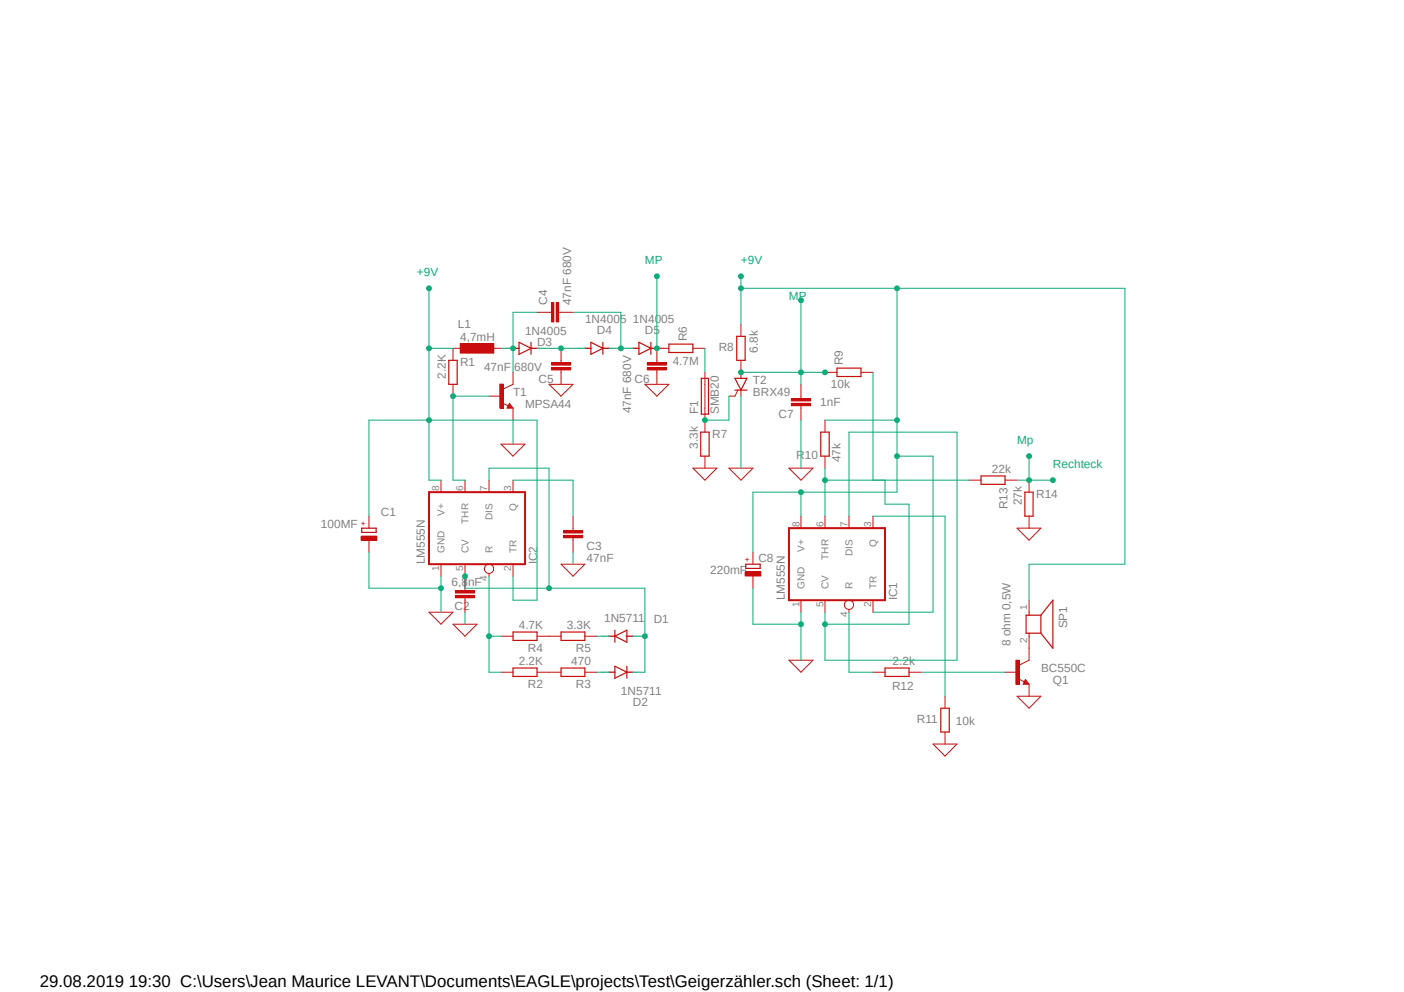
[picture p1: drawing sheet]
<svg xmlns="http://www.w3.org/2000/svg" width="297mm" height="210mm" viewBox="0 0 297 210" stroke-linecap="round" stroke-linejoin="round" font-family="sans-serif">
<defs><g id="words">
<text font-size="3.6" x="8.4" y="208.9">29.08.2019 19:30 C:\Users\Jean Maurice LEVANT\Documents\EAGLE\projects\Test\Geigerzähler.sch (Sheet: 1/1)</text>
<g font-size="2.5" fill="#0dab76">
<text x="88.2" y="58.5">+9V</text>
<text x="136.4" y="55.9">MP</text>
<text x="156.8" y="55.9">+9V</text>
<text x="166.9" y="63.5">MP</text>
<text x="215.2" y="94">Mp</text>
<text x="222.8" y="99.1">Rechteck</text>
</g>
<g font-size="2.5" fill="#808080">
<text x="115.8" y="64.6" transform="rotate(-90 115.8 64.6)">C4</text>
<text x="120.9" y="64.6" transform="rotate(-90 120.9 64.6)">47nF 680V</text>
<text x="96.9" y="69.3">L1</text>
<text x="111.1" y="70.9">1N4005</text>
<text x="123.8" y="68.4">1N4005 1N4005</text>
<text x="126.3" y="70.7">D4</text>
<text x="136.4" y="70.7">D5</text>
<text x="97.3" y="77.5">R1</text>
<text x="97.4" y="72.2">4,7mH</text>
<text x="113.6" y="73.2">D3</text>
<text x="142.3" y="77.3">4.7M</text>
<text x="145.3" y="72.2" transform="rotate(-90 145.3 72.2)">R6</text>
<text x="152.1" y="74.2">R8</text>
<text x="160.3" y="74.6" transform="rotate(-90 160.3 74.6)">6.8k</text>
<text x="178.3" y="77.3" transform="rotate(-90 178.3 77.3)">R9</text>
<text x="94.3" y="80.1" transform="rotate(-90 94.3 80.1)">2.2K</text>
<text x="102.4" y="78.4">47nF 680V</text>
<text x="108.5" y="83.8">T1</text>
<text x="114" y="80.9">C5</text>
<text x="134.2" y="80.9">C6</text>
<text x="159.3" y="83.8">BRX49</text>
<text x="159.3" y="81.3">T2</text>
<text x="175.8" y="82.1">10k</text>
<text x="111.1" y="86.4">MPSA44</text>
<text x="133.5" y="87.5" transform="rotate(-90 133.5 87.5)">47nF 680V</text>
<text x="147.7" y="87.6" transform="rotate(-90 147.7 87.6)">F1</text>
<text x="152.1" y="87.6" transform="rotate(-90 152.1 87.6)">SMB20</text>
<text x="164.7" y="88.5">C7</text>
<text x="173.5" y="86">1nF</text>
<text x="147.6" y="94.9" transform="rotate(-90 147.6 94.9)">3.3k</text>
<text x="150.7" y="92.7">R7</text>
<text x="168.4" y="97">R10</text>
<text x="177.8" y="97.8" transform="rotate(-90 177.8 97.8)">47k</text>
<text x="209.8" y="100.1">22k</text>
<text x="213.1" y="107.7" transform="rotate(-90 213.1 107.7)">R13</text>
<text x="216.2" y="106.9" transform="rotate(-90 216.2 106.9)">27k</text>
<text x="219.2" y="105.4">R14</text>
<text x="67.9" y="111.8">100MF</text>
<text x="80.6" y="109.2">C1</text>
<text x="89.9" y="119.4" transform="rotate(-90 89.9 119.4)">LM555N</text>
<text x="113.6" y="119.4" transform="rotate(-90 113.6 119.4)">IC2</text>
<text x="124.1" y="116.5">C3</text>
<text x="124.1" y="119">47nF</text>
<text x="160.4" y="118.9">C8</text>
<text x="95.5" y="124.1">6,8nF</text>
<text x="150.3" y="121.5">220mF</text>
<text x="96.2" y="129.2">C2</text>
<text x="127.8" y="131.5">1N5711</text>
<text x="138.3" y="131.8">D1</text>
<text x="166" y="127" transform="rotate(-90 166 127)">LM555N</text>
<text x="189.8" y="127" transform="rotate(-90 189.8 127)">IC1</text>
<text x="109.8" y="133.1">4.7K</text>
<text x="111.7" y="137.9">R4</text>
<text x="119.9" y="133.1">3.3K</text>
<text x="121.8" y="137.9">R5</text>
<text x="213.8" y="136.7" transform="rotate(-90 213.8 136.7)">8 ohm 0,5W</text>
<text x="225.8" y="133" transform="rotate(-90 225.8 133)">SP1</text>
<text x="109.8" y="140.7">2.2K</text>
<text x="120.9" y="140.7">470</text>
<text x="188.8" y="140.7">2.2k</text>
<text x="220.3" y="142.2">BC550C</text>
<text x="111.7" y="145.5">R2</text>
<text x="121.8" y="145.5">R3</text>
<text x="131.4" y="147.1">1N5711</text>
<text x="133.9" y="149.4">D2</text>
<text x="188.7" y="146">R12</text>
<text x="222.8" y="144.8">Q1</text>
<text x="194" y="152.9">R11</text>
<text x="202.2" y="153.4">10k</text>
</g>
<g font-size="2.1" fill="#808080">
<text x="92.9" y="103.8" transform="rotate(-90 92.9 103.8)">8</text>
<text x="98" y="103.8" transform="rotate(-90 98 103.8)">6</text>
<text x="103.1" y="103.8" transform="rotate(-90 103.1 103.8)">7</text>
<text x="108.2" y="103.8" transform="rotate(-90 108.2 103.8)">3</text>
<text x="94.1" y="109.1" transform="rotate(-90 94.1 109.1)">V+</text>
<text x="99.1" y="110.8" transform="rotate(-90 99.1 110.8)">THR</text>
<text x="104.2" y="110" transform="rotate(-90 104.2 110)">DIS</text>
<text x="109.3" y="108.1" transform="rotate(-90 109.3 108.1)">Q</text>
<text x="169.1" y="111.4" transform="rotate(-90 169.1 111.4)">8</text>
<text x="174.2" y="111.4" transform="rotate(-90 174.2 111.4)">6</text>
<text x="179.3" y="111.4" transform="rotate(-90 179.3 111.4)">7</text>
<text x="184.3" y="111.4" transform="rotate(-90 184.3 111.4)">3</text>
<text x="94.1" y="117.1" transform="rotate(-90 94.1 117.1)">GND</text>
<text x="99.1" y="117.1" transform="rotate(-90 99.1 117.1)">CV</text>
<text x="104.2" y="117.1" transform="rotate(-90 104.2 117.1)">R</text>
<text x="109.3" y="117.1" transform="rotate(-90 109.3 117.1)">TR</text>
<text x="170.2" y="116.7" transform="rotate(-90 170.2 116.7)">V+</text>
<text x="175.3" y="118.4" transform="rotate(-90 175.3 118.4)">THR</text>
<text x="180.4" y="117.6" transform="rotate(-90 180.4 117.6)">DIS</text>
<text x="185.5" y="115.7" transform="rotate(-90 185.5 115.7)">Q</text>
<text x="92.9" y="120.9" transform="rotate(-90 92.9 120.9)">1</text>
<text x="98" y="120.9" transform="rotate(-90 98 120.9)">5</text>
<text x="103.1" y="122.9" transform="rotate(-90 103.1 122.9)">4</text>
<text x="108.2" y="120.9" transform="rotate(-90 108.2 120.9)">2</text>
<text x="170.2" y="124.7" transform="rotate(-90 170.2 124.7)">GND</text>
<text x="175.3" y="124.7" transform="rotate(-90 175.3 124.7)">CV</text>
<text x="180.4" y="124.7" transform="rotate(-90 180.4 124.7)">R</text>
<text x="185.5" y="124.7" transform="rotate(-90 185.5 124.7)">TR</text>
<text x="169.1" y="128.5" transform="rotate(-90 169.1 128.5)">1</text>
<text x="174.2" y="128.5" transform="rotate(-90 174.2 128.5)">5</text>
<text x="179.3" y="130.5" transform="rotate(-90 179.3 130.5)">4</text>
<text x="184.3" y="128.5" transform="rotate(-90 184.3 128.5)">2</text>
<text x="217.3" y="129.2" transform="rotate(-90 217.3 129.2)">1</text>
<text x="217.3" y="136.1" transform="rotate(-90 217.3 136.1)">2</text>
</g>
<g font-size="1.8" fill="#c90d0c">
<text x="77.5" y="111.4" transform="rotate(-90 77.5 111.4)">+</text>
<text x="158.7" y="119" transform="rotate(-90 158.7 119)">+</text>
</g>
<g font-size=".6" fill="#808080">
<text x="106.9" y="73.9">SpiceOrder 1</text>
<text x="112" y="73.9">SpiceOrder 2</text>
<text x="122.2" y="73.9">SpiceOrder 1</text>
<text x="127.2" y="73.9">SpiceOrder 2</text>
<text x="132.3" y="73.9">SpiceOrder 1</text>
<text x="137.4" y="73.9">SpiceOrder 2</text>
<text x="127.2" y="134.8">SpiceOrder 2</text>
<text x="132.3" y="134.8">SpiceOrder 1</text>
<text x="127.2" y="142.5">SpiceOrder 1</text>
<text x="132.3" y="142.5">SpiceOrder 2</text>
</g>
</g></defs>
<path d="M67.3 51.5l170.9 110.3M238.2 51.5l-170.9 110.3" fill="none" stroke="#fff" stroke-width=".21"/>
<path d="M95 76.2h1.7v5.1h-1.7z" fill="none" stroke="#c90d0c" stroke-width=".25"/>
<path d="M95.8 73.7v2.5M95.8 81.3v2.5M106 94h5.1l-2.6 2.5z" fill="none" stroke="#c90d0c" stroke-width=".21"/>
<path d="M97.4 72.7h7.1v2h-7.1z" fill-rule="evenodd" fill="#c90d0c"/>
<g fill="none" stroke="#c90d0c" stroke-width=".21">
<path d="M95.8 73.7h2.6M97.4 72.7h7.1v2h-7.1zM103.5 73.7h2.5M78.1 109.2v2.6M78.1 114.3v2.5M93.3 101.6v2.5M93.3 119.4v2.5M98.4 101.6v2.5M98.4 119.4v2.5M103.5 101.6v2.5M108.5 101.6v2.5M108.5 119.4v2.5"/>
<path d="M90.8 129.5h5l-2.5 2.6zM103.5 121.4v.5"/>
<circle cx="103.5" cy="120.4" r=".98"/>
</g>
<path d="M90.8 104.1h20.3v15.3h-20.3z" fill="none" stroke="#c90d0c" stroke-width=".42"/>
<path d="M76.5 111.8h3.1v.8h-3.1z" fill="none" stroke="#c90d0c" stroke-width=".25"/>
<path d="M76.4 113.5h3.3v.8h-3.3z" fill-rule="evenodd" fill="#c90d0c"/>
<path d="M76.4 113.5h3.3v.8h-3.3zM98.4 124.5v.5M98.4 126.5v.5" fill="none" stroke="#c90d0c" stroke-width=".21"/>
<path d="M96.3 125h4.1v.5h-4.1z" fill-rule="evenodd" fill="#c90d0c"/>
<path d="M96.3 125h4.1v.5h-4.1z" fill="none" stroke="#c90d0c" stroke-width=".21"/>
<path d="M96.3 126h4.1v.5h-4.1z" fill-rule="evenodd" fill="#c90d0c"/>
<path d="M121.2 111.8v.5M121.2 113.8v.5M95.8 132.1h5.1l-2.5 2.5zM96.3 126h4.1v.5h-4.1zM98.4 121.9v2.6M98.4 127v2.5" fill="none" stroke="#c90d0c" stroke-width=".21"/>
<path d="M119.2 112.3h4.1v.5h-4.1z" fill-rule="evenodd" fill="#c90d0c"/>
<path d="M119.2 112.3h4.1v.5h-4.1z" fill="none" stroke="#c90d0c" stroke-width=".21"/>
<path d="M119.2 113.3h4.1v.5h-4.1z" fill-rule="evenodd" fill="#c90d0c"/>
<g fill="none" stroke="#c90d0c" stroke-width=".21">
<path d="M106.3 85.3l1.2 .6M107.8 85.3l.7 1.1h-1.2zM108.5 81.3l-2 1M118.7 119.4h5l-2.5 2.5zM119.2 113.3h4.1v.5h-4.1zM121.2 109.2v2.6M121.2 114.3v2.5M106 134.6h2.5M113.6 134.6h5.1M123.7 134.6h2.6M106 142.2h2.5M113.6 142.2h5.1"/>
<path d="M123.7 142.2h2.6"/>
</g>
<g fill="none" stroke="#c90d0c" stroke-width=".25">
<path d="M107.8 85.9l.1 .2h-.4l.3-.5 .5 .6h-.8M108.5 133.7h5.1v1.8h-5.1zM118.7 133.7h5v1.8h-5zM128.8 134.6h1.3M130.1 134.6l2.5-1.3v2.6zM130.1 133.3v2.6M132.6 134.6h1.3M108.5 141.4h5.1v1.7h-5.1zM118.7 141.4h5v1.7h-5zM128.8 142.2h1.3M130.1 141l2.5 1.2-2.5 1.3zM132.6 141v2.5"/>
<path d="M132.6 142.2h1.3"/>
</g>
<path d="M105.7 81.3h.8v5.1h-.8z" fill-rule="evenodd" fill="#c90d0c"/>
<path d="M108.5 78.8v2.5M116.2 66.1h.5M118.2 66.1h.5M103.5 83.8h2.5M105.7 81.3h.8v5.1h-.8zM108.5 86.4v2.5" fill="none" stroke="#c90d0c" stroke-width=".21"/>
<path d="M108.5 73.7h1.3M109.8 72.4l2.5 1.3-2.5 1.3zM112.3 72.4v2.6M112.3 73.7h1.3M123.7 73.7h1.3M125 72.4l2.5 1.3-2.5 1.3zM127.5 73.7h1.3M127.5 72.4v2.6M133.9 73.7h1.3M135.2 72.4l2.5 1.3-2.5 1.3zM137.7 73.7h1.3M137.7 72.4v2.6" fill="none" stroke="#c90d0c" stroke-width=".25"/>
<path d="M117.7 64.1h.5v4h-.5z" fill-rule="evenodd" fill="#c90d0c"/>
<path d="M117.7 64.1h.5v4h-.5z" fill="none" stroke="#c90d0c" stroke-width=".21"/>
<path d="M116.7 64.1h.5v4h-.5z" fill-rule="evenodd" fill="#c90d0c"/>
<path d="M113.6 66.1h2.6M116.7 64.1h.5v4h-.5zM118.7 66.1h2.5M118.7 76.2v.6M118.7 78.3v.5" fill="none" stroke="#c90d0c" stroke-width=".21"/>
<path d="M116.7 76.8h4v.5h-4z" fill-rule="evenodd" fill="#c90d0c"/>
<path d="M116.7 76.8h4v.5h-4z" fill="none" stroke="#c90d0c" stroke-width=".21"/>
<path d="M116.7 77.8h4v.5h-4z" fill-rule="evenodd" fill="#c90d0c"/>
<path d="M116.7 77.8h4v.5h-4zM118.7 73.7v2.5M118.7 78.8v2.5M139 76.2v.6M139 78.3v.5M116.2 81.3h5l-2.5 2.5z" fill="none" stroke="#c90d0c" stroke-width=".21"/>
<path d="M136.9 76.8h4.1v.5h-4.1z" fill-rule="evenodd" fill="#c90d0c"/>
<path d="M136.9 76.8h4.1v.5h-4.1z" fill="none" stroke="#c90d0c" stroke-width=".21"/>
<path d="M136.9 77.8h4.1v.5h-4.1z" fill-rule="evenodd" fill="#c90d0c"/>
<g fill="none" stroke="#c90d0c" stroke-width=".21">
<path d="M136.9 77.8h4.1v.5h-4.1zM139 78.8v2.5M141.5 73.7h-2.5v2.5M146.6 73.7h2.5M149.1 78.8v12.6M156.8 68.6v2.6M156.8 76.2v3.9M136.4 81.3h5.1l-2.5 2.5zM146.6 99.1h5.1l-2.6 2.5zM149.1 96.5v2.6M154.2 99.1h5.1l-2.5 2.5zM156.1 82.5l-.6 1.3h-1.3"/>
<path d="M156.8 82.5v1.3M169.5 83.8v.5M169.5 85.9v.5"/>
</g>
<path d="M141.5 72.8h5.1v1.8h-5.1zM155.9 71.2h1.7v5h-1.7zM148.2 91.4h1.8v5.1h-1.8zM148.4 80.1h1.5v7.5h-1.5zM155.5 80.1h2.5l-1.2 2.4zM155.5 82.5h2.5" fill="none" stroke="#c90d0c" stroke-width=".25"/>
<path d="M167.4 84.3h4.1v.5h-4.1z" fill-rule="evenodd" fill="#c90d0c"/>
<path d="M167.4 84.3h4.1v.5h-4.1z" fill="none" stroke="#c90d0c" stroke-width=".21"/>
<path d="M167.4 85.3h4.1v.6h-4.1z" fill-rule="evenodd" fill="#c90d0c"/>
<g fill="none" stroke="#c90d0c" stroke-width=".21">
<path d="M174.5 78.8h2.6M182.2 78.8h2.5M166.9 99.1h5.1l-2.5 2.5zM167.4 85.3h4.1v.6h-4.1zM169.5 81.3v2.5M169.5 86.4v2.5M174.5 88.9v2.5M174.5 96.5v2.6M169.5 109.2v2.6M174.5 109.2v2.6M179.6 109.2v2.6M184.7 109.2v2.6"/>
<path d="M205 101.6h2.6M212.6 101.6h2.6M215.2 111.8h5l-2.5 2.5zM217.7 101.6v2.5M217.7 109.2v2.6M166.9 139.7h5.1l-2.5 2.5zM169.5 127v2.5M174.5 127v2.5M179.6 129v.5M184.7 127v2.5M217.7 139.7l-2 1M184.7 142.2h2.5"/>
<path d="M192.3 142.2h2.6M197.4 157.4h5.1l-2.6 2.6zM199.9 147.3v2.6M199.9 154.9v2.5M215.5 143.6l1.2 .7M217 143.8l.7 1h-1.3z"/>
<circle cx="179.6" cy="128" r=".98"/>
</g>
<path d="M177.1 77.9h5.1v1.8h-5.1zM173.6 91.4h1.8v5.1h-1.8zM207.6 100.7h5v1.8h-5zM216.8 104.1h1.8v5.1h-1.8zM187.2 141.4h5.1v1.7h-5.1zM199 149.9h1.8v5h-1.8zM217 144.3l.1 .2h-.4l.3-.5 .5 .7h-.8" fill="none" stroke="#c90d0c" stroke-width=".25"/>
<path d="M166.9 111.8h20.3v15.2h-20.3z" fill="none" stroke="#c90d0c" stroke-width=".42"/>
<path d="M214.9 139.7h.8v5.1h-.8z" fill-rule="evenodd" fill="#c90d0c"/>
<path d="M214.9 139.7h.8v5.1h-.8zM217.7 127v3.2M217.7 134v5.7M212.6 142.2h2.6M215.2 147.3h5l-2.5 2.6zM217.7 144.8v2.5" fill="none" stroke="#c90d0c" stroke-width=".21"/>
<path d="M157.8 119.4h3v.9h-3zM220.2 130.2h-3.1v3.8h3.1M220.2 130.2v3.8M220.2 130.2l2.6-3.2v10.2l-2.6-3.2" fill="none" stroke="#c90d0c" stroke-width=".25"/>
<path d="M157.6 121h3.3v.9h-3.3z" fill-rule="evenodd" fill="#c90d0c"/>
<path d="M159.3 116.8v2.6M157.6 121h3.3v.9h-3.3zM159.3 121.9v2.6" fill="none" stroke="#c90d0c" stroke-width=".21"/>
<path d="M103.5 83.8h-7.7v17.8h2.6" fill="none" stroke="#0dab76" stroke-width=".21"/>
<circle cx="95.8" cy="83.8" r=".51" fill="#0dab76"/>
<g fill="none" stroke="#0dab76" stroke-width=".21">
<path d="M78.1 116.8v7.7h15.2M93.3 121.9v7.6"/>
<circle cx="95.8" cy="83.8" r=".51"/>
</g>
<circle cx="93.3" cy="124.5" r=".51" fill="#0dab76"/>
<g fill="none" stroke="#0dab76" stroke-width=".21">
<path d="M108.5 88.9v5.1M156.8 83.8v15.3M169.5 88.9v10.2M121.2 116.8v2.6M98.4 129.5v2.6M159.3 132.1h10.2M169.5 129.5v10.2"/>
<circle cx="93.3" cy="124.5" r=".51"/>
</g>
<circle cx="169.5" cy="132.1" r=".51" fill="#0dab76"/>
<g fill="none" stroke="#0dab76" stroke-width=".21">
<path d="M90.8 88.9v12.7h2.5M159.3 124.5v7.6"/>
<circle cx="169.5" cy="132.1" r=".51"/>
</g>
<circle cx="90.8" cy="61" r=".51" fill="#0dab76"/>
<g fill="none" stroke="#0dab76" stroke-width=".21">
<path d="M90.8 61v27.9h-12.7v20.3"/>
<circle cx="90.8" cy="61" r=".51"/>
</g>
<circle cx="90.8" cy="88.9" r=".51" fill="#0dab76"/>
<g fill="none" stroke="#0dab76" stroke-width=".21">
<path d="M90.8 73.7h5"/>
<circle cx="90.8" cy="88.9" r=".51"/>
</g>
<circle cx="90.8" cy="73.7" r=".51" fill="#0dab76"/>
<g fill="none" stroke="#0dab76" stroke-width=".21">
<path d="M90.8 88.9h22.8v38.1h-5.1v-5.1M103.5 101.6v-2.5h12.7v25.4h-17.8v-2.6"/>
<circle cx="90.8" cy="73.7" r=".51"/>
</g>
<circle cx="98.4" cy="121.9" r=".51" fill="#0dab76"/>
<circle cx="98.4" cy="121.9" r=".51" fill="none" stroke="#0dab76" stroke-width=".21"/>
<circle cx="116.2" cy="124.5" r=".51" fill="#0dab76"/>
<g fill="none" stroke="#0dab76" stroke-width=".21">
<path d="M116.2 124.5h20.2v17.7h-2.5M133.9 134.6h2.5"/>
<circle cx="116.2" cy="124.5" r=".51"/>
</g>
<circle cx="136.4" cy="134.6" r=".51" fill="#0dab76"/>
<g fill="none" stroke="#0dab76" stroke-width=".21">
<path d="M108.5 101.6h12.7v7.6M103.5 121.9v20.3h2.5M103.5 134.6h2.5"/>
<circle cx="136.4" cy="134.6" r=".51"/>
</g>
<circle cx="103.5" cy="134.6" r=".51" fill="#0dab76"/>
<g fill="none" stroke="#0dab76" stroke-width=".21">
<path d="M106 73.7h2.5v5.1M126.3 134.6h2.5M126.3 142.2h2.5"/>
<circle cx="103.5" cy="134.6" r=".51"/>
</g>
<circle cx="108.5" cy="73.7" r=".51" fill="#0dab76"/>
<g fill="none" stroke="#0dab76" stroke-width=".21">
<path d="M113.6 66.1h-5.1v7.6M113.6 73.7h10.1"/>
<circle cx="108.5" cy="73.7" r=".51"/>
</g>
<circle cx="118.7" cy="73.7" r=".51" fill="#0dab76"/>
<g fill="none" stroke="#0dab76" stroke-width=".21">
<path d="M121.2 66.1h10.2v7.6M128.8 73.7h5.1"/>
<circle cx="118.7" cy="73.7" r=".51"/>
</g>
<circle cx="131.4" cy="73.7" r=".51" fill="#0dab76"/>
<g fill="none" stroke="#0dab76" stroke-width=".21">
<path d="M139 58.5v15.2"/>
<circle cx="131.4" cy="73.7" r=".51"/>
</g>
<circle cx="139" cy="73.7" r=".51" fill="#0dab76"/>
<circle cx="139" cy="73.7" r=".51" fill="none" stroke="#0dab76" stroke-width=".21"/>
<circle cx="139" cy="58.5" r=".51" fill="#0dab76"/>
<g fill="none" stroke="#0dab76" stroke-width=".21">
<path d="M149.1 73.7v5.1M154.2 83.8v5.1h-5.1"/>
<circle cx="139" cy="58.5" r=".51"/>
</g>
<circle cx="149.1" cy="88.9" r=".51" fill="#0dab76"/>
<g fill="none" stroke="#0dab76" stroke-width=".21">
<path d="M156.8 78.8h12.7"/>
<circle cx="149.1" cy="88.9" r=".51"/>
</g>
<circle cx="156.8" cy="78.8" r=".51" fill="#0dab76"/>
<g fill="none" stroke="#0dab76" stroke-width=".21">
<path d="M169.5 63.5v15.3h5"/>
<circle cx="156.8" cy="78.8" r=".51"/>
</g>
<circle cx="169.5" cy="78.8" r=".51" fill="#0dab76"/>
<g fill="none" stroke="#0dab76" stroke-width=".21">
<path d="M169.5 78.8v2.5"/>
<circle cx="169.5" cy="78.8" r=".51"/>
</g>
<circle cx="169.5" cy="63.5" r=".51" fill="#0dab76"/>
<circle cx="169.5" cy="63.5" r=".51" fill="none" stroke="#0dab76" stroke-width=".21"/>
<circle cx="174.5" cy="78.8" r=".51" fill="#0dab76"/>
<g fill="none" stroke="#0dab76" stroke-width=".21">
<path d="M184.7 78.8v22.8h2.5v5.1h5.1v25.4h-17.8v-2.6"/>
<circle cx="174.5" cy="78.8" r=".51"/>
</g>
<circle cx="174.5" cy="132.1" r=".51" fill="#0dab76"/>
<g fill="none" stroke="#0dab76" stroke-width=".21">
<path d="M156.8 61v7.6M179.6 109.2v-17.8h22.9v48.3h-28v-7.6M184.7 129.5h12.7"/>
<circle cx="174.5" cy="132.1" r=".51"/>
</g>
<circle cx="156.8" cy="58.5" r=".51" fill="#0dab76"/>
<g fill="none" stroke="#0dab76" stroke-width=".21">
<path d="M156.8 58.5v2.5h33v27.9"/>
<circle cx="156.8" cy="58.5" r=".51"/>
</g>
<circle cx="156.8" cy="61" r=".51" fill="#0dab76"/>
<g fill="none" stroke="#0dab76" stroke-width=".21">
<path d="M189.8 88.9v15.2h-30.5v12.7M169.5 104.1v5.1"/>
<circle cx="156.8" cy="61" r=".51"/>
</g>
<circle cx="169.5" cy="104.1" r=".51" fill="#0dab76"/>
<g fill="none" stroke="#0dab76" stroke-width=".21">
<path d="M189.8 96.5h7.6v33"/>
<circle cx="169.5" cy="104.1" r=".51"/>
</g>
<circle cx="189.8" cy="96.5" r=".51" fill="#0dab76"/>
<g fill="none" stroke="#0dab76" stroke-width=".21">
<path d="M174.5 88.9h15.3"/>
<circle cx="189.8" cy="96.5" r=".51"/>
</g>
<circle cx="189.8" cy="88.9" r=".51" fill="#0dab76"/>
<g fill="none" stroke="#0dab76" stroke-width=".21">
<path d="M189.8 61h48.2v58.4h-20.3v7.6"/>
<circle cx="189.8" cy="88.9" r=".51"/>
</g>
<circle cx="189.8" cy="61" r=".51" fill="#0dab76"/>
<g fill="none" stroke="#0dab76" stroke-width=".21">
<path d="M174.5 99.1v10.1"/>
<circle cx="189.8" cy="61" r=".51"/>
</g>
<circle cx="174.5" cy="101.6" r=".51" fill="#0dab76"/>
<g fill="none" stroke="#0dab76" stroke-width=".21">
<path d="M217.7 96.5v5.1h-2.5M174.5 101.6h30.5M184.7 109.2h15.2v38.1M179.6 129.5v12.7h5.1"/>
<circle cx="174.5" cy="101.6" r=".51"/>
</g>
<circle cx="217.7" cy="101.6" r=".51" fill="#0dab76"/>
<circle cx="217.7" cy="101.6" r=".51" fill="none" stroke="#0dab76" stroke-width=".21"/>
<circle cx="217.7" cy="96.5" r=".51" fill="#0dab76"/>
<g fill="none" stroke="#0dab76" stroke-width=".21">
<path d="M217.7 101.6h5.1"/>
<circle cx="217.7" cy="96.5" r=".51"/>
</g>
<circle cx="222.8" cy="101.6" r=".51" fill="#0dab76"/>
<g fill="none" stroke="#0dab76" stroke-width=".21">
<path d="M194.9 142.2h17.7"/>
<circle cx="222.8" cy="101.6" r=".51"/>
</g>
<use href="#words"/>
</svg>
